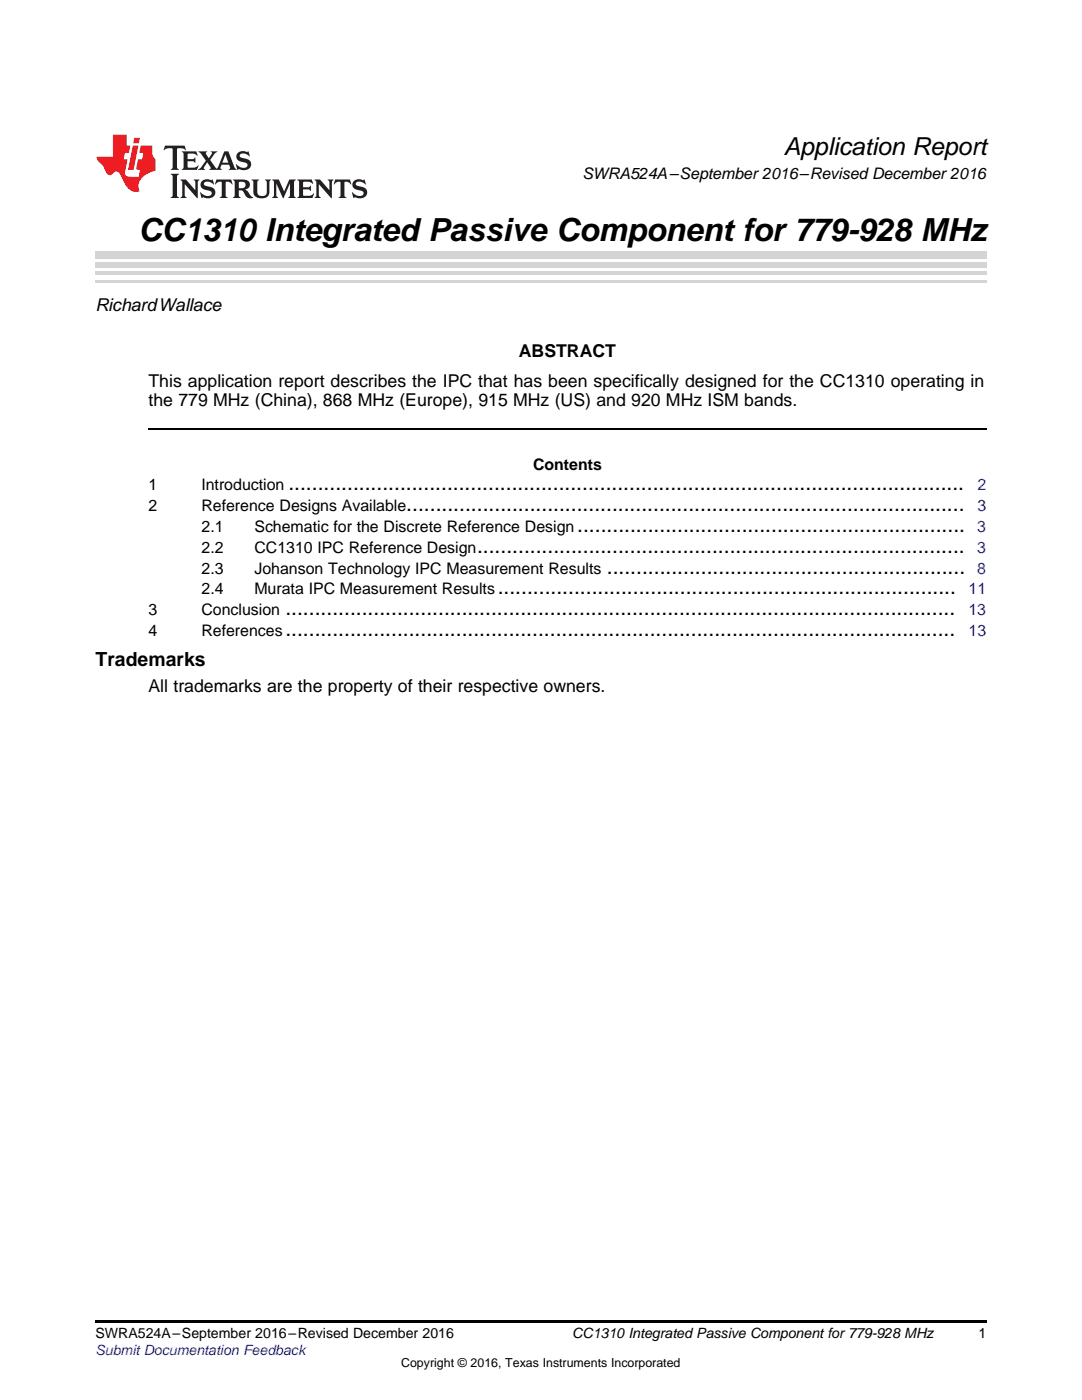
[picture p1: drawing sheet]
<svg xmlns="http://www.w3.org/2000/svg" width="216mm" height="279mm" viewBox="0 0 216 279" stroke-linecap="round" stroke-linejoin="round" font-family="sans-serif">
<defs><g id="words">
<text font-size="6.3" x="27.7" y="48">CC1310 Integrated Passive Component for 779-928 MHz</text>
<text font-size="4.9" x="156.4" y="30.9">Application Report</text>
<g font-size="4.2">
<text x="57.5" y="97.8">...................................................................................................................</text>
<text x="81.1" y="102">...............................................................................................</text>
<text x="115.2" y="106.2">..................................................................</text>
<text x="95.2" y="110.3">...................................................................................</text>
<text x="99.3" y="118.6">..............................................................................</text>
<text x="121.1" y="114.5">.............................................................</text>
<text x="56.9" y="122.8">..................................................................................................................</text>
<text x="56.9" y="127">..................................................................................................................</text>
</g>
<text font-size="3.9" x="19" y="133">Trademarks</text>
<g font-size="3.5">
<text x="19" y="62.1">RichardWallace</text>
<text x="103.5" y="71.2">ABSTRACT</text>
<text x="29.6" y="77.2">This application report describes the IPC that has been specifically designed for the CC1310 operating in</text>
<text x="29.6" y="81">the 779 MHz (China), 868 MHz (Europe), 915 MHz (US) and 920 MHz ISM bands.</text>
<text x="29.6" y="138.2">All trademarks are the property of their respective owners.</text>
</g>
<g font-size="3.2">
<text x="116.2" y="35.7">SWRA524A–September 2016–Revised December 2016</text>
<text x="106.4" y="93.8">Contents</text>
<text x="29.6" y="97.8">1</text>
<text x="29.6" y="102">2</text>
<text x="40.2" y="97.8">Introduction</text>
<text x="40.2" y="102">Reference Designs Available</text>
<text x="40.2" y="106.2">2.1</text>
<text x="50.8" y="106.2">Schematic for the Discrete Reference Design</text>
<text x="40.2" y="110.3">2.2</text>
<text x="50.8" y="110.3">CC1310 IPC Reference Design</text>
<text x="40.2" y="114.5">2.3</text>
<text x="40.2" y="118.6">2.4</text>
<text x="50.8" y="114.5">Johanson Technology IPC Measurement Results</text>
<text x="50.8" y="118.6">Murata IPC Measurement Results</text>
<text x="29.6" y="122.8">3</text>
<text x="40.2" y="122.8">Conclusion</text>
<text x="29.6" y="127">4</text>
<text x="40.2" y="127">References</text>
</g>
<g font-size="3.2" fill="#00f">
<text x="195" y="97.8">2</text>
<text x="195" y="102">3</text>
<text x="195" y="106.2">3</text>
<text x="195" y="110.3">3</text>
<text x="193.3" y="118.6">11</text>
<text x="195" y="114.5">8</text>
<text x="193.2" y="122.8">13</text>
<text x="193.3" y="127">13</text>
</g>
<g font-size="2.8">
<text x="19" y="267.1">SWRA524A–September 2016–Revised December 2016</text>
<text x="114.2" y="267.1">CC1310 Integrated Passive Component for 779-928 MHz</text>
<text x="195.3" y="267">1</text>
</g>
<text font-size="2.8" fill="#00f" x="19" y="270.4">Submit Documentation Feedback</text>
<text font-size="2.5" x="80" y="272.7">Copyright © 2016, Texas Instruments Incorporated</text>
</g></defs>
<path d="M19 263.5h177.8v.6h-177.8z" fill="#000"/>
<path d="M29.6 85.5h167.2" fill="none" stroke="#000" stroke-width=".35"/>
<path d="M19 56.1h177.8" fill="none" stroke="#d4d4d4" stroke-width=".42"/>
<g fill="#d4d4d4">
<path d="M19 54.2h177.8v.7h-177.8z"/>
<path d="M19 52.4h177.8v1h-177.8z"/>
<path d="M19 50.3h177.8v1.4h-177.8z"/>
</g>
<path d="M32.9 29.1l-.3 .9h.1a1.64 1.64 0 0 1 1.7-.3l.1 3.6-.4 .6h1.6l-.4-.6v-3.5v-.1l.4-.1a1.36 1.36 0 0 1 1.3 .4h.1l-.3-.9zM36.3 30.2l.3 .3v.3v2.5v.3l-.3 .3h3l.3-.9h-.1a1.87 1.87 0 0 1-2 .4l-.1-1.2h1.2l.4 .3v-1.1l-.4 .3-1.2 .1 .1-1.1 .2-.1a1.66 1.66 0 0 1 1.7 .5l.1-.1-.3-.8zM39.6 30.2l1.5 1.9-.9 1.2-.7 .6h1.4l-.3-.3 .7-1.2 .8 1.2-.3 .3h2.5l-.3-.3 .2-.7h1.5l.2 .6-.3 .4h1.6l-.4-.5-1.2-3.2h-.8l-1.2 2.9-.4 .6-1.3-1.8 .9-1.1 .6-.6h-1.4l.3 .3-.6 1.1-.6-1 .2-.4zM45 30.8l.6 1.7h-1.2zM47.4 30.6a1.04 1.04 0 0 0-.2 1.1 1.04 1.04 0 0 0 1 .6l1 .2a.5 .5 0 0 1 .2 .6 .5 .5 0 0 1-.5 .4 1.76 1.76 0 0 1-1.7-.8l-.1 .1 .3 1.1 .2-.1a2.54 2.54 0 0 0 2.2-.3 1.12 1.12 0 0 0 .2-1.2 1.12 1.12 0 0 0-1-.6l-1-.3a.4 .4 0 0 1-.2-.4 .4 .4 0 0 1 .4-.3 1.6 1.6 0 0 1 1.6 .5h.1l-.3-1-.3 .2-.2-.1a1.62 1.62 0 0 0-1.7 .3zM34.1 34.7l.3 .3 .1 .3v3.6l-.1 .3-.3 .3h1.6l-.3-.3-.1-.3v-3.6l.1-.3 .3-.3zM36 35.8l.4 .6v2.5l-.1 .3-.3 .3h1.2l-.3-.6v-2.1l2.6 2.8v-3.2l.3-.6h-1.2l.3 .4 .1 1.7-1.9-2.1zM40.3 36.2a1.04 1.04 0 0 0-.2 1.1 1.04 1.04 0 0 0 .9 .6l1 .3a.5 .5 0 0 1 .2 .5 .5 .5 0 0 1-.4 .4 1.76 1.76 0 0 1-1.8-.7h-.1l.3 1.1 .2-.1a2.55 2.55 0 0 0 2.3-.3 1.12 1.12 0 0 0 .2-1.2 1.12 1.12 0 0 0-1-.6l-1-.3a.41 .41 0 0 1-.2-.4 .41 .41 0 0 1 .4-.3 1.6 1.6 0 0 1 1.5 .5h.1l-.3-1-.2 .2-.2-.1a1.64 1.64 0 0 0-1.7 .3zM43.2 35.8l-.3 1h.1a.95 .95 0 0 1 1.2-.5v2.6v.3l-.4 .3h1.6l-.3-.3-.1-.3v-2.4l.3-.2a1.02 1.02 0 0 1 1 .5h.1l-.3-1zM46.5 35.8l.3 .4v.2v2.5v.3l-.3 .3h1.5l-.3-.3-.1-1.2a.9 .9 0 0 1 1.2 .8 1.07 1.07 0 0 0 1.7 .6 1.97 1.97 0 0 1-1.1-1.3l-.5-.3a.98 .98 0 0 0 1-1 .98 .98 0 0 0-1-.9zM47.7 36.3h.2a.81 .81 0 0 1 1.1 .6 .64 .64 0 0 1-.7 .7h-.7zM50.2 35.8l.3 .4 .1 .2v1.9a1.59 1.59 0 0 0 2.1 1.2 1.15 1.15 0 0 0 1.1-1.2v-2.1l.3-.4h-1.2l.3 .6v1.9a.97 .97 0 0 1-.7 .9 .97 .97 0 0 1-1.1-.6l-.1-2.2 .1-.2 .3-.4zM54.3 35.8l.3 .4 .1 .2v2.5l-.4 .6h1.2l-.4-.6v-2.3l1.4 3 1.4-3v2.3l-.4 .6h1.5l-.3-.3v-.3v-2.5v-.2l.3-.4h-1.3l-1 2.4-1.1-2.4zM59.3 35.8l.3 .4 .1 .2v2.5l-.1 .3-.3 .3h3l.4-.8-.1-.1a1.88 1.88 0 0 1-2.1 .4v-1.2h1.2l.3 .3v-1l-.3 .2-1.2 .1v-1l.3-.1a1.66 1.66 0 0 1 1.6 .4h.1l-.3-.9zM62.8 35.8l.3 .6v2.5v.3l-.3 .3h1.2l-.4-.6v-2.1l2.6 2.8v-3.2l.3-.6h-1.1l.3 .4v1.7l-1.8-2.1zM66.9 35.8l-.3 1h.1a.95 .95 0 0 1 1.2-.5v2.6v.3l-.4 .3h1.6l-.3-.3-.1-.3v-2.4l.3-.2a1.02 1.02 0 0 1 1 .5h.1l-.3-1zM70.6 36.2a1.04 1.04 0 0 0-.2 1.1 1.04 1.04 0 0 0 .9 .6l1 .3a.5 .5 0 0 1 .2 .5 .5 .5 0 0 1-.4 .4 1.75 1.75 0 0 1-1.8-.7h-.1l.3 1.1 .2-.1a2.56 2.56 0 0 0 2.3-.3 1.12 1.12 0 0 0 .2-1.2 1.12 1.12 0 0 0-1-.6l-1-.3a.4 .4 0 0 1-.2-.4 .4 .4 0 0 1 .4-.3 1.6 1.6 0 0 1 1.5 .5h.1l-.3-1-.2 .2-.2-.1a1.64 1.64 0 0 0-1.7 .3z" fill="#231f20"/>
<path d="M22.5 26.9v4.4h-3.2a2.57 2.57 0 0 0 1.2 1.7l.4 .8a1.22 1.22 0 0 0 1.3 1.1l.2-.2a.9 .9 0 0 1 1-.5 .9 .9 0 0 1 .7 .9l.5 1.1a2.58 2.58 0 0 0 3.3 1.9 2.35 2.35 0 0 1 .9-3.1l1.1-.6 1.1-.3v-2.3a1.45 1.45 0 0 1-.6-1.3v-1.5h-2.3l-.3 1.5h.8l-.2 1.3h-.9l-.3 1.6 .1 .4 .7 .1-.3 1.4h-1.1a1.52 1.52 0 0 1-1.7-.6l.6-2.9h-.8l.2-1.3h.8l.3-1.5h-.7v-2.1zM26.5 29l-1 4.9h1.2l.9-4.9zM26.8 27.5l-.2 1.1h1.1l.2-1.1z" fill="#ee1d23"/>
<use href="#words"/>
</svg>
